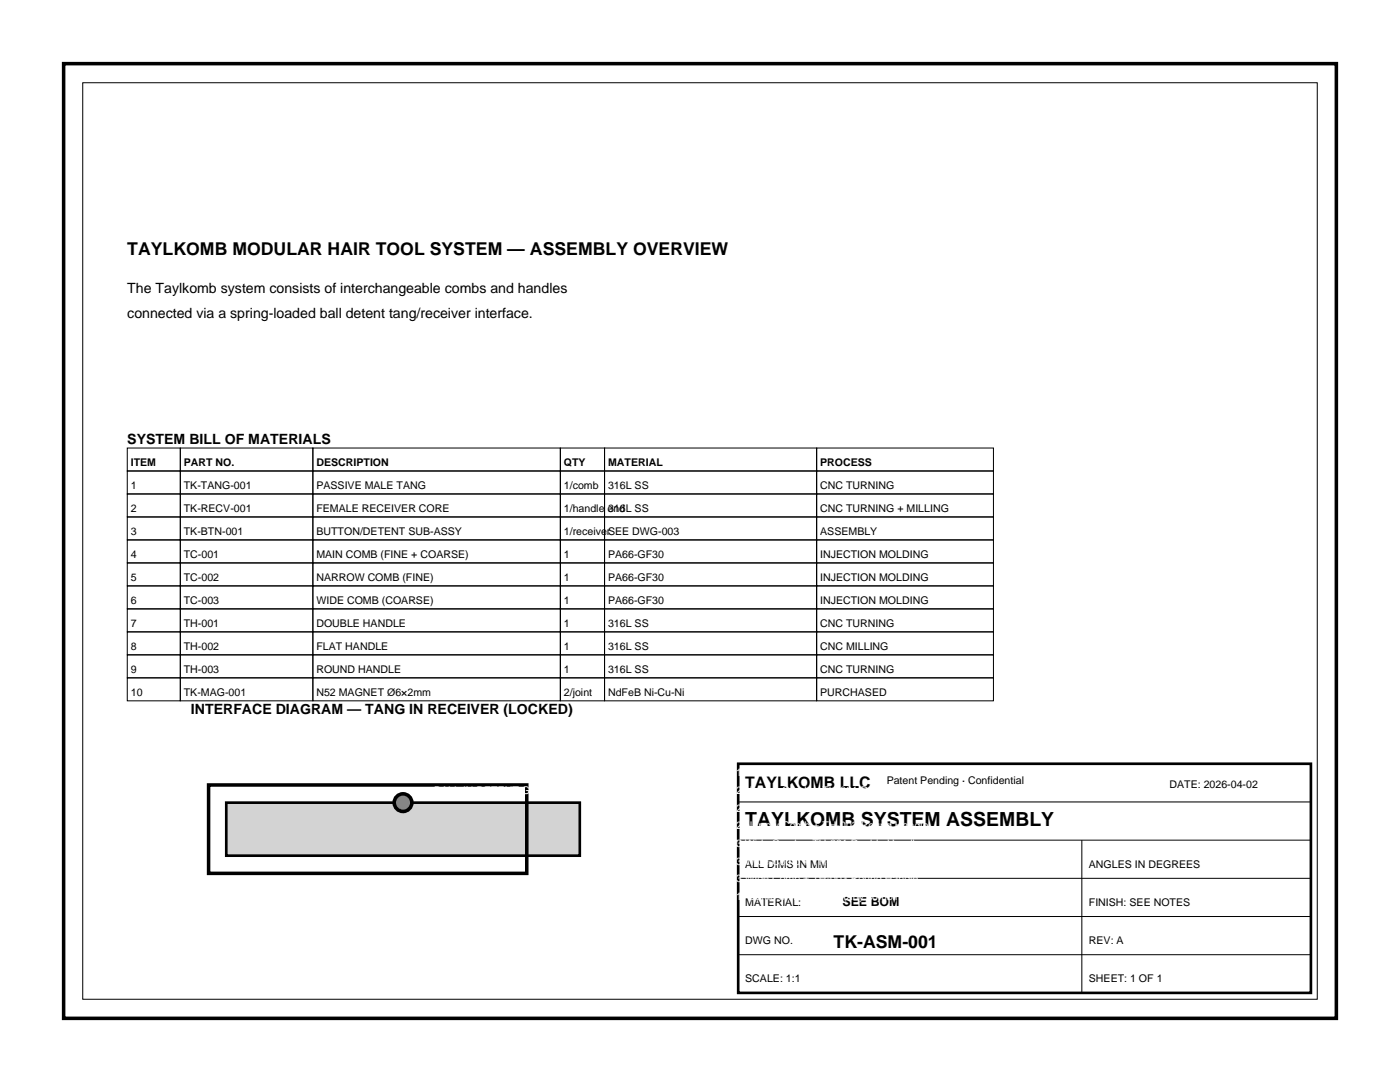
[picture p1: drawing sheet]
<svg xmlns="http://www.w3.org/2000/svg" width="279mm" height="216mm" viewBox="0 0 279 216" stroke-linecap="round" stroke-linejoin="round" font-family="sans-serif">
<defs><g id="words">
<text font-size="3.9" x="148.7" y="164.8">TAYLKOMB SYSTEM ASSEMBLY</text>
<g font-size="3.5">
<text x="25.4" y="50.8">TAYLKOMB MODULAR HAIR TOOL SYSTEM — ASSEMBLY OVERVIEW</text>
<text x="166.4" y="189.1">TK-ASM-001</text>
</g>
<text font-size="3.2" x="148.7" y="157.2">TAYLKOMB LLC</text>
<g font-size="2.8">
<text x="25.4" y="58.4">The Taylkomb system consists of interchangeable combs and handles</text>
<text x="25.4" y="63.5">connected via a spring-loaded ball detent tang/receiver interface.</text>
<text x="25.4" y="88.7">SYSTEM BILL OF MATERIALS</text>
<text x="38.1" y="142.5">INTERFACE DIAGRAM — TANG IN RECEIVER (LOCKED)</text>
</g>
<text font-size="2.5" x="168.1" y="180.8">SEE BOM</text>
<g font-size="2.1">
<text x="26.1" y="92.9">ITEM</text>
<text x="36.7" y="92.9">PART NO.</text>
<text x="63.1" y="92.9">DESCRIPTION</text>
<text x="112.5" y="92.9">QTY</text>
<text x="121.4" y="92.9">MATERIAL</text>
<text x="163.7" y="92.9">PROCESS</text>
<text x="26.1" y="97.5">1</text>
<text x="36.7" y="97.5">TK-TANG-001</text>
<text x="63.1" y="97.5">PASSIVE MALE TANG</text>
<text x="112.5" y="97.5">1/comb</text>
<text x="121.4" y="97.5">316L SS</text>
<text x="163.7" y="97.5">CNC TURNING</text>
<text x="26.1" y="102.1">2</text>
<text x="26.1" y="106.7">3</text>
<text x="36.7" y="102.1">TK-RECV-001</text>
<text x="36.7" y="106.7">TK-BTN-001</text>
<text x="63.1" y="102.1">FEMALE RECEIVER CORE</text>
<text x="63.1" y="106.7">BUTTON/DETENT SUB-ASSY</text>
<text x="112.5" y="102.1">1/handle end</text>
<text x="112.5" y="106.7">1/receiverSEE DWG-003</text>
<text x="121.4" y="102.1">316L SS</text>
<text x="163.7" y="102.1">CNC TURNING + MILLING</text>
<text x="163.7" y="106.7">ASSEMBLY</text>
<text x="26.1" y="111.3">4</text>
<text x="36.7" y="111.3">TC-001</text>
<text x="63.1" y="111.3">MAIN COMB (FINE + COARSE)</text>
<text x="112.5" y="111.3">1</text>
<text x="121.4" y="111.3">PA66-GF30</text>
<text x="163.7" y="111.3">INJECTION MOLDING</text>
<text x="26.1" y="115.9">5</text>
<text x="36.7" y="115.9">TC-002</text>
<text x="63.1" y="115.9">NARROW COMB (FINE)</text>
<text x="112.5" y="115.9">1</text>
<text x="121.4" y="115.9">PA66-GF30</text>
<text x="163.7" y="115.9">INJECTION MOLDING</text>
<text x="26.1" y="120.4">6</text>
<text x="26.1" y="125">7</text>
<text x="36.7" y="120.4">TC-003</text>
<text x="36.7" y="125">TH-001</text>
<text x="63.1" y="120.4">WIDE COMB (COARSE)</text>
<text x="63.1" y="125">DOUBLE HANDLE</text>
<text x="112.5" y="120.4">1</text>
<text x="112.5" y="125">1</text>
<text x="121.4" y="120.4">PA66-GF30</text>
<text x="121.4" y="125">316L SS</text>
<text x="163.7" y="120.4">INJECTION MOLDING</text>
<text x="163.7" y="125">CNC TURNING</text>
<text x="26.1" y="129.6">8</text>
<text x="36.7" y="129.6">TH-002</text>
<text x="63.1" y="129.6">FLAT HANDLE</text>
<text x="112.5" y="129.6">1</text>
<text x="121.4" y="129.6">316L SS</text>
<text x="163.7" y="129.6">CNC MILLING</text>
<text x="26.1" y="134.2">9</text>
<text x="36.7" y="134.2">TH-003</text>
<text x="63.1" y="134.2">ROUND HANDLE</text>
<text x="112.5" y="134.2">1</text>
<text x="121.4" y="134.2">316L SS</text>
<text x="163.7" y="134.2">CNC TURNING</text>
<text x="26.1" y="138.8">10</text>
<text x="36.7" y="138.8">TK-MAG-001</text>
<text x="63.1" y="138.8">N52 MAGNET Ø6×2mm</text>
<text x="112.5" y="138.8">2/joint</text>
<text x="121.4" y="138.8">NdFeB Ni-Cu-Ni</text>
<text x="163.7" y="138.8">PURCHASED</text>
<text x="177" y="156.5">Patent Pending · Confidential</text>
<text x="233.4" y="157.2">DATE: 2026-04-02</text>
<text x="148.7" y="173.1">ALL DIMS IN MM</text>
<text x="217.3" y="173.1">ANGLES IN DEGREES</text>
<text x="148.7" y="180.8">MATERIAL:</text>
<text x="217.3" y="180.8">FINISH: SEE NOTES</text>
<text x="148.7" y="188.4">DWG NO.</text>
<text x="217.3" y="188.4">REV: A</text>
<text x="148.7" y="196">SCALE: 1:1</text>
<text x="217.3" y="196">SHEET: 1 OF 1</text>
</g>
<g font-size="2.1" fill="#fff">
<text x="139.7" y="154.9">• TC-001 Main Comb + TH-003 Round Handle</text>
<text x="84" y="158.4">← BALL IN DETENT GROOVE</text>
<text x="139.7" y="158.4">• TC-002 Narrow Comb + TH-001 Double Handle</text>
<text x="139.7" y="161.9">• TC-002 Narrow Comb + TH-002 Flat Handle</text>
<text x="139.7" y="165.5">• TC-002 Narrow Comb + TH-003 Round Handle</text>
<text x="119.2" y="169">← RECEIVER (TK-RECV-001)</text>
<text x="139.7" y="169">• TC-003 Wide Comb + TH-001 Double Handle</text>
<text x="139.7" y="172.5">• TC-003 Wide Comb + TH-002 Flat Handle</text>
<text x="139.7" y="176">• TC-003 Wide Comb + TH-003 Round Handle</text>
<text x="139.7" y="179.6">• TH-001: Comb on both ends (any combination)</text>
</g>
</g></defs>
<path d="M12.7 12.7h254v190.5h-254z" fill="none" stroke="#000" stroke-width=".71" stroke-linecap="butt"/>
<g fill="none" stroke="#000" stroke-width=".2">
<path d="M16.5 16.5h246.4v182.9h-246.4zM25.4 89.4h10.6v4.6h-10.6zM25.4 94h10.6v4.6h-10.6zM25.4 98.6h10.6v4.6h-10.6zM36 89.4h26.4v4.6h-26.4zM36 94h26.4v4.6h-26.4zM36 98.6h26.4v4.6h-26.4zM62.4 89.4h49.4v4.6h-49.4zM62.4 94h49.4v4.6h-49.4zM62.4 98.6h49.4v4.6h-49.4zM111.8 89.4h8.8v4.6h-8.8zM111.8 94h8.8v4.6h-8.8z"/>
<path d="M111.8 98.6h8.8v4.6h-8.8zM120.6 89.4h42.4v4.6h-42.4zM120.6 94h42.4v4.6h-42.4zM120.6 98.6h42.4v4.6h-42.4zM163 89.4h35.3v4.6h-35.3zM163 94h35.3v4.6h-35.3zM163 98.6h35.3v4.6h-35.3zM25.4 103.2h10.6v4.5h-10.6zM25.4 107.7h10.6v4.6h-10.6zM25.4 112.3h10.6v4.6h-10.6zM25.4 116.9h10.6v4.6h-10.6zM36 103.2h26.4v4.5h-26.4z"/>
<path d="M36 107.7h26.4v4.6h-26.4zM36 112.3h26.4v4.6h-26.4zM36 116.9h26.4v4.6h-26.4zM62.4 103.2h49.4v4.5h-49.4zM62.4 107.7h49.4v4.6h-49.4zM62.4 112.3h49.4v4.6h-49.4zM62.4 116.9h49.4v4.6h-49.4zM111.8 103.2h8.8v4.5h-8.8zM111.8 107.7h8.8v4.6h-8.8zM111.8 112.3h8.8v4.6h-8.8zM111.8 116.9h8.8v4.6h-8.8zM120.6 103.2h42.4v4.5h-42.4z"/>
<path d="M120.6 107.7h42.4v4.6h-42.4zM120.6 112.3h42.4v4.6h-42.4zM120.6 116.9h42.4v4.6h-42.4zM163 103.2h35.3v4.5h-35.3zM163 107.7h35.3v4.6h-35.3zM163 112.3h35.3v4.6h-35.3zM163 116.9h35.3v4.6h-35.3zM25.4 121.5h10.6v4.6h-10.6zM25.4 126.1h10.6v4.6h-10.6zM25.4 130.7h10.6v4.6h-10.6zM25.4 135.3h10.6v4.5h-10.6zM36 121.5h26.4v4.6h-26.4z"/>
<path d="M36 126.1h26.4v4.6h-26.4zM36 130.7h26.4v4.6h-26.4zM36 135.3h26.4v4.5h-26.4zM62.4 121.5h49.4v4.6h-49.4zM62.4 126.1h49.4v4.6h-49.4zM62.4 130.7h49.4v4.6h-49.4zM62.4 135.3h49.4v4.5h-49.4zM111.8 121.5h8.8v4.6h-8.8zM111.8 126.1h8.8v4.6h-8.8zM111.8 130.7h8.8v4.6h-8.8zM111.8 135.3h8.8v4.5h-8.8zM120.6 121.5h42.4v4.6h-42.4z"/>
<path d="M120.6 126.1h42.4v4.6h-42.4zM120.6 130.7h42.4v4.6h-42.4zM120.6 135.3h42.4v4.5h-42.4zM163 121.5h35.3v4.6h-35.3zM163 126.1h35.3v4.6h-35.3zM163 130.7h35.3v4.6h-35.3zM163 135.3h35.3v4.5h-35.3zM147.3 175.3h114.3M147.3 167.6h114.3M147.3 160h114.3M215.9 167.6v30.5M147.3 190.5h114.3"/>
<path d="M147.3 182.9h114.3"/>
</g>
<path d="M147.3 152.4h114.3v45.7h-114.3z" fill="none" stroke="#000" stroke-width=".53"/>
<path d="M45.2 160.2h70.5v10.5h-70.5z" fill-rule="evenodd" fill="#d3d3d3" stroke="#000" stroke-width=".53"/>
<path d="M41.6 156.6h63.5v17.7h-63.5z" fill="none" stroke="#000" stroke-width=".71" stroke-linecap="butt"/>
<circle cx="80.4" cy="160.2" r="1.76" fill="#808080" stroke="#000" stroke-width=".71" stroke-linecap="butt"/>
<use href="#words"/>
</svg>
